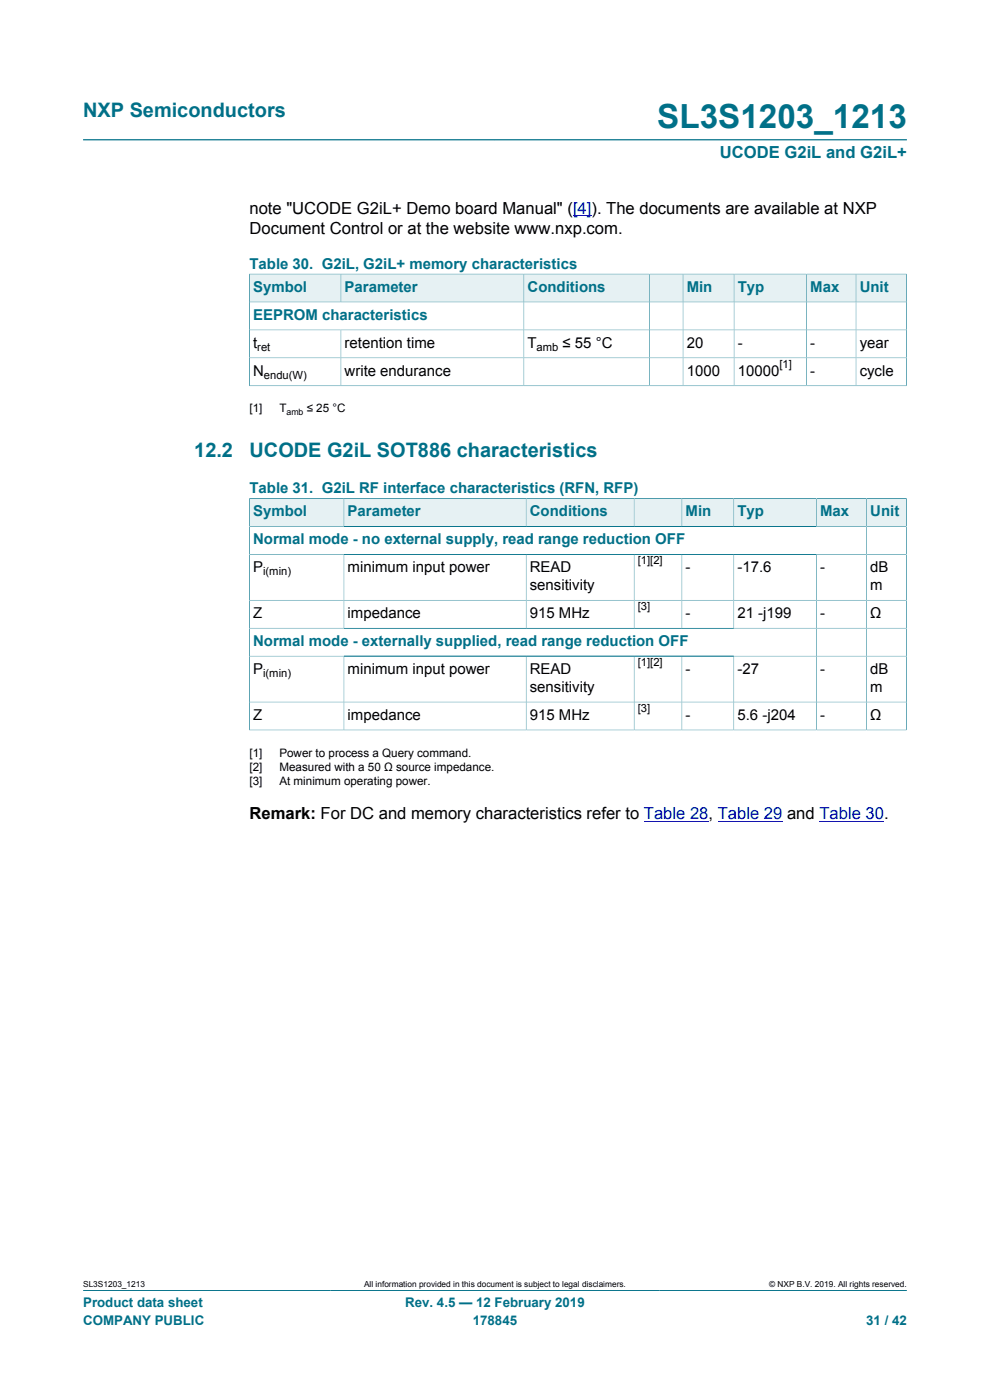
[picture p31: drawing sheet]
<svg xmlns="http://www.w3.org/2000/svg" width="210mm" height="297mm" viewBox="0 0 210 297" stroke-linecap="round" stroke-linejoin="round" font-family="sans-serif">
<defs><g id="words">
<text font-size="7.1" fill="#007088" x="139.4" y="27.2">SL3S1203_1213</text>
<g font-size="4.2" fill="#007088">
<text x="17.6" y="24.8">NXP Semiconductors</text>
<text x="41.2" y="97">12.2</text>
<text x="52.9" y="97">UCODE G2iL SOT886 characteristics</text>
</g>
<text font-size="3.5" fill="#007088" x="152.7" y="33.5">UCODE G2iL and G2iL+</text>
<g font-size="3.5">
<text x="52.9" y="45.4">note &quot;UCODE G2iL+ Demo board Manual&quot; ([4]). The documents are available at NXP</text>
<text x="52.9" y="49.6">Document Control or at the website www.nxp.com.</text>
<text x="52.9" y="173.8">Remark: For DC and memory characteristics refer to Table 28, Table 29 and Table 30.</text>
</g>
<g font-size="3.2" fill="#007088">
<text x="52.9" y="57.1">Table 30. G2iL, G2iL+ memory characteristics</text>
<text x="53.7" y="61.9">Symbol</text>
<text x="73.1" y="61.9">Parameter</text>
<text x="111.9" y="61.9">Conditions</text>
<text x="145.7" y="61.9">Min</text>
<text x="156.5" y="61.9">Typ</text>
<text x="171.9" y="61.9">Max</text>
<text x="182.4" y="61.9">Unit</text>
<text x="53.7" y="67.9">EEPROM characteristics</text>
<text x="52.9" y="104.7">Table 31. G2iL RF interface characteristics (RFN, RFP)</text>
<text x="53.7" y="109.5">Symbol</text>
<text x="73.7" y="109.5">Parameter</text>
<text x="112.4" y="109.5">Conditions</text>
<text x="145.4" y="109.5">Min</text>
<text x="156.4" y="109.5">Typ</text>
<text x="173.9" y="109.5">Max</text>
<text x="184.6" y="109.5">Unit</text>
<text x="53.7" y="115.5">Normal mode - no external supply, read range reduction OFF</text>
<text x="53.7" y="137.1">Normal mode - externally supplied, read range reduction OFF</text>
</g>
<g font-size="3.2">
<text x="53.7" y="73.8">t</text>
<text x="73.1" y="73.8">retention time</text>
<text x="111.9" y="73.8">T</text>
<text x="119.3" y="73.8">≤ 55 °C</text>
<text x="145.7" y="73.8">20</text>
<text x="156.5" y="73.8">-</text>
<text x="171.9" y="73.8">-</text>
<text x="182.4" y="73.8">year</text>
<text x="53.7" y="79.7">N</text>
<text x="73.1" y="79.7">write endurance</text>
<text x="145.7" y="79.7">1000</text>
<text x="156.5" y="79.7">10000</text>
<text x="171.9" y="79.7">-</text>
<text x="182.4" y="79.7">cycle</text>
<text x="53.7" y="121.4">P</text>
<text x="73.7" y="121.4">minimum input power</text>
<text x="112.4" y="121.4">READ</text>
<text x="112.4" y="125.2">sensitivity</text>
<text x="145.4" y="121.4">-</text>
<text x="156.4" y="121.4">-17.6</text>
<text x="173.9" y="121.4">-</text>
<text x="184.6" y="121.4">dB</text>
<text x="184.6" y="125.2">m</text>
<text x="53.7" y="131.1">Z</text>
<text x="73.7" y="131.1">impedance</text>
<text x="112.4" y="131.1">915 MHz</text>
<text x="145.4" y="131.1">-</text>
<text x="156.4" y="131.1">21 -j199</text>
<text x="173.9" y="131.1">-</text>
<text x="184.6" y="131.1">Ω</text>
<text x="53.7" y="143">P</text>
<text x="73.7" y="143">minimum input power</text>
<text x="112.4" y="143">READ</text>
<text x="145.4" y="143">-</text>
<text x="156.4" y="143">-27</text>
<text x="173.9" y="143">-</text>
<text x="184.6" y="143">dB</text>
<text x="112.4" y="146.8">sensitivity</text>
<text x="184.6" y="146.8">m</text>
<text x="53.7" y="152.7">Z</text>
<text x="73.7" y="152.7">impedance</text>
<text x="112.4" y="152.7">915 MHz</text>
<text x="145.4" y="152.7">-</text>
<text x="156.4" y="152.7">5.6 -j204</text>
<text x="173.9" y="152.7">-</text>
<text x="184.6" y="152.7">Ω</text>
</g>
<g font-size="2.8" fill="#007088">
<text x="17.6" y="277.3">Product data sheet</text>
<text x="17.6" y="281">COMPANY PUBLIC</text>
<text x="86" y="277.3">Rev. 4.5 — 12 February 2019</text>
<text x="100.3" y="281">178845</text>
<text x="183.7" y="281">31 / 42</text>
</g>
<g font-size="2.5">
<text x="52.9" y="87.5">[1]</text>
<text x="59.3" y="87.5">T</text>
<text x="65.1" y="87.5">≤ 25 °C</text>
<text x="52.9" y="160.5">[1]</text>
<text x="59.3" y="160.5">Power to process a Query command.</text>
<text x="52.9" y="163.5">[2]</text>
<text x="52.9" y="166.4">[3]</text>
<text x="59.3" y="163.5">Measured with a 50 Ω source impedance.</text>
<text x="59.3" y="166.4">At minimum operating power.</text>
</g>
<g font-size="2.4">
<text x="54.6" y="74.4">ret</text>
<text x="113.8" y="74.4">amb</text>
<text x="56" y="80.3">endu(W)</text>
<text x="165.3" y="78.1">[1]</text>
<text x="135.3" y="119.7">[1][2]</text>
<text x="55.8" y="122">i(min)</text>
<text x="135.3" y="129.5">[3]</text>
<text x="55.8" y="143.6">i(min)</text>
<text x="135.3" y="141.3">[1][2]</text>
<text x="135.3" y="151.1">[3]</text>
</g>
<text font-size="1.9" x="60.8" y="88">amb</text>
<g font-size="1.8">
<text x="17.6" y="273.1">SL3S1203_1213</text>
<text x="77.2" y="273.1">All information provided in this document is subject to legal disclaimers.</text>
<text x="163.2" y="273.1">© NXP B.V. 2019. All rights reserved.</text>
</g>
</g></defs>
<path d="M17.6 29.7h174.8M17.6 273.8h174.8" fill="none" stroke="#007088" stroke-width=".21"/>
<path d="M121.5 45.7h4" fill="none" stroke="#00f" stroke-width=".21"/>
<path d="M53 58.2h19.2v5.8h-19.2z" fill="#e6f1f3"/>
<path d="M52.9 58.1v6h19.4v-6h-19.5" fill="none" stroke="#007088" stroke-width=".21"/>
<path d="M72.4 58.2h38.7v5.8h-38.7z" fill="#e6f1f3"/>
<path d="M72.3 58.1h38.8v6h-38.8z" fill="none" stroke="#007088" stroke-width=".21"/>
<path d="M111.2 58.2h26.5v5.8h-26.5z" fill="#e6f1f3"/>
<path d="M111.1 58.1h26.7v6h-26.7z" fill="none" stroke="#007088" stroke-width=".21"/>
<path d="M137.8 58.2h7v5.8h-7z" fill="#e6f1f3"/>
<path d="M137.8 58.1h7.1v6h-7.1z" fill="none" stroke="#007088" stroke-width=".21"/>
<path d="M145 58.2h10.6v5.8h-10.6z" fill="#e6f1f3"/>
<path d="M144.9 58.1h10.8v6h-10.8z" fill="none" stroke="#007088" stroke-width=".21"/>
<path d="M155.8 58.2h15.2v5.8h-15.2z" fill="#e6f1f3"/>
<path d="M155.7 58.1h15.4v6h-15.4z" fill="none" stroke="#007088" stroke-width=".21"/>
<path d="M171.2 58.2h10.3v5.8h-10.3z" fill="#e6f1f3"/>
<path d="M171.1 58.1h10.5v6h-10.5z" fill="none" stroke="#007088" stroke-width=".21"/>
<path d="M181.7 58.2h10.5v5.8h-10.5z" fill="#e6f1f3"/>
<path d="M192.3 58.1v23.8M192.3 58.1h-10.7v23.7M52.9 70h139.4M52.9 75.9h139.4M72.3 70v11.8M111.1 64.1v17.7M137.8 64.1v17.7M144.9 64.1v17.7M155.7 64.1v17.7M171.1 64.1v17.7M192.3 64.1h-139.4v17.8M52.8 81.8h139.5" fill="none" stroke="#007088" stroke-width=".21"/>
<path d="M53 105.8h19.9v5.8h-19.9z" fill="#e6f1f3"/>
<path d="M52.9 105.7v6h20.1v-5.9h-20.2" fill="none" stroke="#007088" stroke-width=".21"/>
<path d="M73 105.8h38.5v5.8h-38.5z" fill="#e6f1f3"/>
<path d="M73 105.8h38.6v5.9h-38.6z" fill="none" stroke="#007088" stroke-width=".21"/>
<path d="M111.7 105.8h22.7v5.8h-22.7z" fill="#e6f1f3"/>
<path d="M111.6 105.8h22.9v5.9h-22.9z" fill="none" stroke="#007088" stroke-width=".21"/>
<path d="M134.6 105.8h10v5.8h-10z" fill="#e6f1f3"/>
<path d="M134.5 105.8h10.1v5.9h-10.1z" fill="none" stroke="#007088" stroke-width=".21"/>
<path d="M144.7 105.8h10.9v5.8h-10.9z" fill="#e6f1f3"/>
<path d="M144.6 105.8h11.1v5.9h-11.1z" fill="none" stroke="#007088" stroke-width=".21"/>
<path d="M155.7 105.8h17.4v5.8h-17.4z" fill="#e6f1f3"/>
<path d="M155.7 105.8h17.5v5.9h-17.5z" fill="none" stroke="#007088" stroke-width=".21"/>
<path d="M173.2 105.8h10.6v5.8h-10.6z" fill="#e6f1f3"/>
<path d="M173.2 105.8h10.6v5.9h-10.6z" fill="none" stroke="#007088" stroke-width=".21"/>
<path d="M183.9 105.8h8.3v5.8h-8.3z" fill="#e6f1f3"/>
<g fill="none" stroke="#007088" stroke-width=".21">
<path d="M52.9 117.6h139.4M73 117.6v15.7M111.6 117.6v15.7M134.5 117.6v15.7M144.6 117.6v15.7M155.7 117.6v15.7M173.2 117.6v37.3M192.3 105.7v49.2M192.3 111.7h-139.4v43.2M192.3 105.8h-8.5v49.1M52.9 127.3h139.4M52.9 133.3h139.4"/>
<path d="M52.9 139.2h139.4M73 139.2v15.7M111.6 139.2v15.7M134.5 139.2v15.7M144.6 139.2v15.7M155.7 139.2v15.7M52.8 154.9h139.5M52.9 148.9h139.4"/>
</g>
<path d="M136.6 174.2h13.7M152.3 174.2h13.7M173.8 174.2h13.7" fill="none" stroke="#00f" stroke-width=".21"/>
<use href="#words"/>
</svg>
